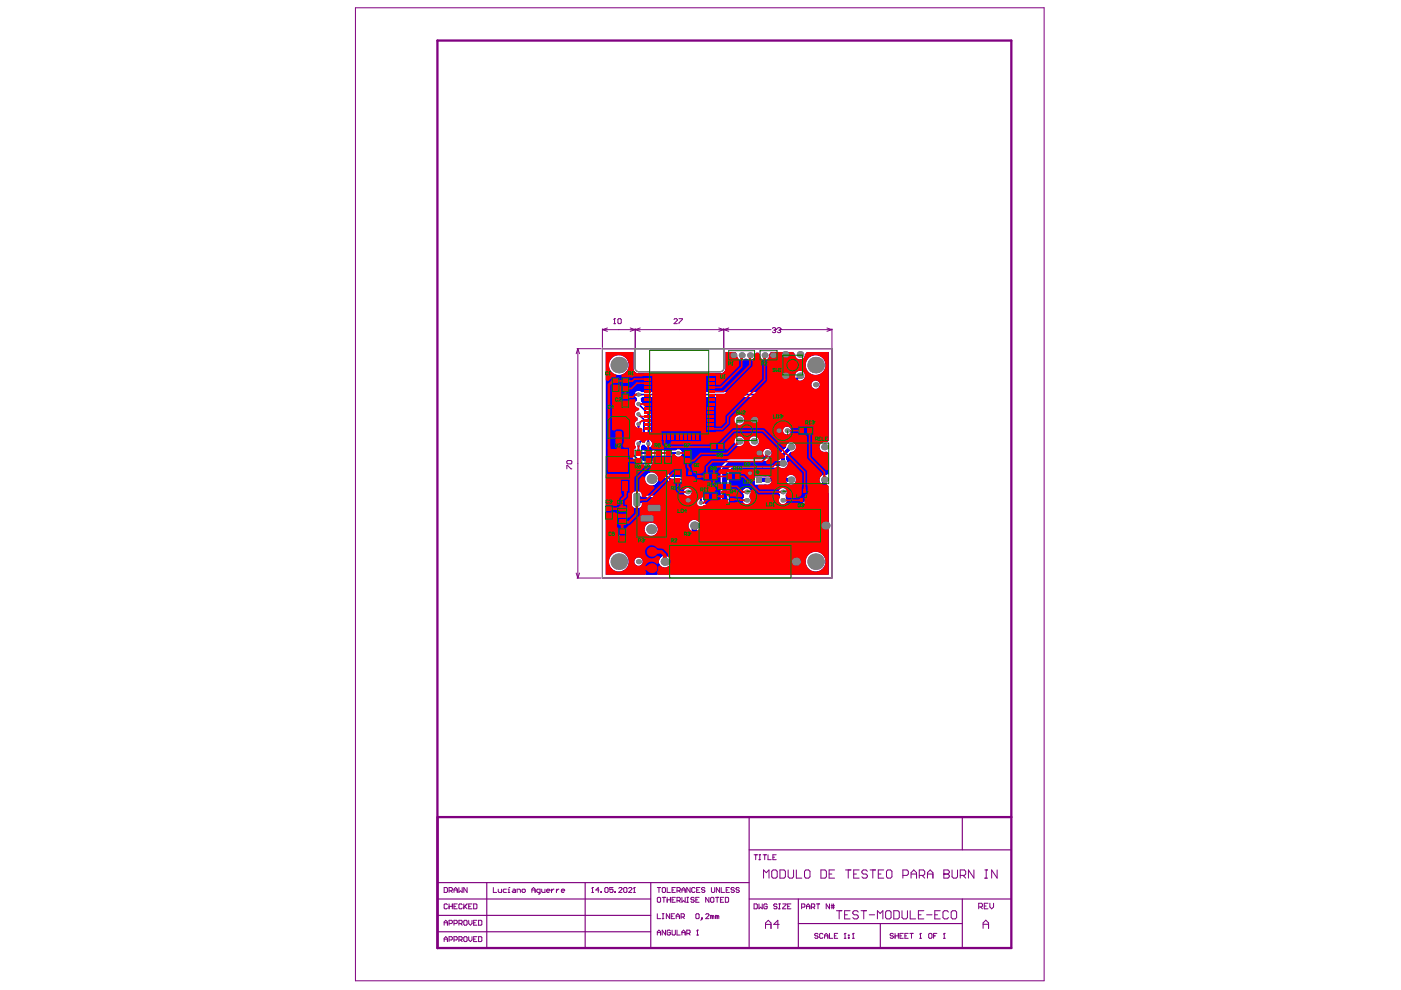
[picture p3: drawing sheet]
<svg xmlns="http://www.w3.org/2000/svg" width="297mm" height="210mm" viewBox="0 0 297 210" stroke-linecap="round" stroke-linejoin="round" font-family="sans-serif">
<path d="M145.8 99.8h2.7v2.4h-2.7zM161.3 98.9h.7M161.7 98.6v.7M146.8 101h.7M147.2 100.7v.7M152.8 104.7h2.7v2.4h-2.7zM153.8 105.9h.7M154.1 105.5v.7M168.7 103.7h2.5v2.7h-2.5zM169.6 105h.7M169.9 104.7v.7" fill="none" stroke="#008000" stroke-width=".21"/>
<g fill="none" stroke="#800080" stroke-width=".21">
<path d="M75.4 1.7h146v206.3h-146zM122.3 73.9h5.2M122.5 73.9l.4 1.1M122.5 73.9l-.3 1.1M122.5 73.9v48.7M127.7 69.7v4M127.7 73.9h48.7v48.7h-48.7zM127.7 69.9h35.8M127.7 69.9l1.1 .3M128.8 69.5l-1.1 .4M130.1 68.6h.4M130.3 67.6h.1"/>
<path d="M130.3 67.6v1M130.3 67.6l-.2 .1M131 67.7l.2-.1h.3l.2 .1v.7l-.2 .2h-.3l-.2-.2zM133.6 69.5l2.1 .7M134.7 73.9v4.2a.7 .7 0 0 0 .7 .7h17.4a.69 .69 0 0 0 .7-.7v-4.2M134.7 69.7v4.1M135.7 69.5l-2.1 .7M142.9 67.7l.2-.1h.3l.2 .1v.2l-.7 .7h.7M144 67.6h.7l-.7 1M152.4 69.5l2.1 .7M153.5 69.7v4.1M154.5 69.5l-2.1 .7"/>
<path d="M163.8 69.6l.1-.1h.4l.2 .3M164.1 70h.2M164.3 70l.2 .2-.2 .3h-.4l-.1-.1M164.5 69.8h.1M164.5 69.8l-.2 .2M164.8 69.6l.2-.1h.3l.2 .3M165.2 70h.1M165.3 70l.2 .2-.2 .3h-.3l-.2-.1M165.5 69.8h.1M165.5 69.8l-.2 .2M165.8 69.9h10.6M175.3 69.5l1.1 .4"/>
<path d="M176.4 69.7v4.1M176.4 69.9l-1.1 .3M120.2 97.8l.2-.2h.7l.1 .2v.4l-.1 .2h-.7l-.2-.2zM120.2 99.4v-.7l1 .7M146.7 100h1v2.1h-1zM159.9 96.8h3.5v4.3h-3.5zM153.7 104.8h.9v2.1h-.9zM168.9 104.6h2.1v.9h-2.1zM122.2 121.5l.3 1.1M122.3 122.6h5.2M122.9 121.5l-.4 1.1M94.2 188.2h.5l.2 .2v.6l-.2 .2h-.5z"/>
<path d="M94.2 196.2v-.7l.3-.4 .4 .4v.7M94.2 199.6v-.7l.3-.3 .4 .3v.7M94.2 195.6h.7M94.2 199.1h.7M94.9 191.8l-.2-.1h-.4l-.1 .1v.7l.1 .2h.4l.2-.2M95.2 188.9h.5l.2-.2v-.3l-.2-.2h-.5v1M95.2 191.7v1M95.2 195.8h.5l.2-.2v-.3l-.2-.2h-.5v1.1M95.2 199.3h.5l.2-.2v-.3l-.2-.2h-.5v1M95.2 192.2h.7M95.6 188.9l.3 .3M95.9 191.7v1"/>
<path d="M96.3 195.8h.5l.1-.2v-.3l-.1-.2h-.5v1.1M96.3 189.2v-.7l.3-.3 .3 .3v.7M96.3 199.3h.5l.1-.2v-.3l-.1-.2h-.5v1M96.3 192.2h.3M96.3 188.7h.6M96.9 191.7h-.6v1h.6M97.3 195.8h.5l.2-.2v-.3l-.2-.2h-.5v1.1M97.3 188.2v1l.3-.3 .4 .3v-1M97.3 199.3h.5l.2-.2v-.3l-.2-.2h-.5v1M97.6 195.8l.4 .4M97.6 199.3l.4 .3M98 191.8l-.2-.1h-.3l-.2 .1v.7l.2 .2h.3l.2-.2"/>
<path d="M98.3 195.3l.2-.2h.4l.1 .2v.7l-.1 .2h-.4l-.2-.2zM98.3 191.7v1M98.3 198.8l.2-.2h.4l.1 .2v.7l-.1 .1h-.4l-.2-.1zM98.5 192.2l.5 .5M99 188.2v1l-.7-1v1M99 191.7l-.7 .6M99.4 195.1v.7l.3 .4 .4-.4v-.7M99.4 198.6v.7l.3 .3 .4-.3v-.7M99.4 192.2h.3M100.1 191.7h-.7v1h.7M100.4 191.7h.5l.2 .1v.7l-.2 .2h-.5zM100.4 195.6h.4"/>
<path d="M100.4 199.1h.4M101.1 195.1h-.7v1.1h.7M101.1 198.6h-.7v1h.7M101.5 195.1h.5l.2 .2v.7l-.2 .2h-.5zM101.5 198.6h.5l.2 .2v.7l-.2 .1h-.5zM104.6 188.2v1h.7M105.6 188.5v.5l.2 .2h.5v-.7M107.4 188.5h-.5l-.2 .2v.3l.2 .2h.5M107.7 189.2h.4M107.7 188.5h.2v.7M107.9 188.2h.1M108.8 188.5h.3l.2 .2v.5h-.5l-.2-.2 .2-.1h.5"/>
<path d="M109.6 189.2v-.7h.6l.1 .2v.5M110.7 188.7l.2-.2h.3l.2 .2v.3l-.2 .2h-.3l-.2-.2zM112.8 188.7h.7M112.8 189.2v-.7l.3-.3 .4 .3v.7M114.5 189.2h-.5l-.2-.2v-.3l.2-.2h.5v.9l-.3 .2M114.9 188.5v.5l.1 .2h.5v-.7M115.9 188.9h.7l-.2-.4h-.3l-.2 .2v.3l.2 .2h.3M116.9 188.5v.7M117.5 188.5l-.6 .4M118 188.5v.7M118.5 188.5l-.5 .4M119 188.9h.7l-.2-.4h-.3l-.2 .2v.3l.2 .2h.3"/>
<path d="M125.5 189.2h.3M125.6 188.2h.1M125.6 188.2v1M125.6 188.2l-.1 .2M127 188.7h-.7l.5-.5v1M127.4 189h.1v.2h-.1zM128.2 188.4l.2-.2h.4l.1 .2v.6l-.1 .2h-.4l-.2-.2zM130 188.2h-.7v.5l.5-.2 .2 .2v.3l-.2 .2h-.3l-.2-.2M130.3 189h.2v.2h-.2zM131.2 188.4l.2-.2h.3l.2 .2v.1l-.7 .7h.7M132.2 188.4l.2-.2h.4l.1 .2v.6l-.1 .2h-.4l-.2-.2zM133.3 188.4l.2-.2h.3l.2 .2v.1l-.7 .7h.7"/>
<path d="M134.3 189.2h.4M134.5 188.2h.1M134.5 188.2v1M134.5 188.2l-.2 .2M139.4 193.7v1.1h.7M139.4 198.2v-.6l.3-.4 .4 .4v.6M139.4 197.7h.7M139.4 188.2h.7M139.5 190.3h.4l.2 .1v.7l-.2 .2h-.4l-.1-.2v-.7zM139.7 188.2v1M140.4 188.4l.2-.2h.3l.2 .2v.6l-.2 .2h-.3l-.2-.2zM140.4 194.8h.4"/>
<path d="M140.4 193.7h.4M140.4 190.3h.7M140.6 193.7v1.1M140.8 190.3v1M141.1 197.2v1l-.7-1v1M141.4 188.2v1h.7M141.4 190.3v1M141.4 190.8h.7M142 193.7v1.1l-.7-1.1v1.1M142.1 197.4l-.1-.2h-.4l-.2 .2v.7l.2 .1h.4l.1-.1v-.4h-.3M142.1 190.3v1M142.3 194.3h.4"/>
<path d="M142.5 197.2v.9l.2 .1h.3l.2-.1v-.9M142.5 188.7h.3M142.5 190.8h.3M143 193.7h-.7v1.1h.7M143.2 188.2h-.7v1h.7M143.2 190.3h-.7v1h.7M143.4 194.3h.7M143.4 194.8v-.7l.3-.4 .4 .4v.7M143.5 197.2v1h.7M143.5 188.9h.6l.1-.2v-.3l-.1-.2h-.6v1M143.5 191h.6l.1-.2v-.4l-.1-.1h-.6v1M143.9 191l.3 .3"/>
<path d="M143.9 188.9l.3 .3M144.4 194.4h.5l.2-.1v-.4l-.2-.2h-.5v1.1M144.6 197.7h.7M144.6 189.2v-.7l.3-.3 .4 .3v.7M144.6 190.3v1l.3-.3 .4 .3v-1M144.6 198.2v-.6l.3-.4 .4 .4v.6M144.6 188.7h.7M144.8 194.4l.3 .4M145.6 197.9h.5l.2-.2v-.3l-.2-.2h-.5v1M145.6 190.3h.4M145.6 191.3h.4M145.8 190.3v1"/>
<path d="M146 197.9l.3 .3M146.3 188.2v1l-.7-1v1M147.2 190.4l-.2-.1h-.3l-.2 .3 .2 .2h.3l.2 .3-.2 .2h-.3l-.2-.2M147.4 188.4l-.2-.2h-.4l-.1 .2v.6l.1 .2h.4l.2-.2M147.5 190.8h.4M147.7 198.2h.4M147.7 188.7h.4M147.7 193.7h.4l.1 .2v.7l-.1 .2h-.4l-.2-.2v-.7zM147.9 197.2h.1M147.9 197.2v1M147.9 197.2l-.2 .2M148.2 190.3h-.7v1h.7"/>
<path d="M148.4 188.2h-.7v1h.7M148.7 194.6h.2v.2h-.2zM148.9 194.8l-.3 .3M149.4 188.4l-.1-.2h-.4l-.2 .2 .2 .3h.4l.1 .2-.1 .3h-.4l-.2-.2M149.6 193.9l.2-.2h.3l.2 .2v.2l-.7 .7h.7M150.3 190.3v1l-.7-1v1M150.7 190.4l.1-.1h.4l.2 .1v.7l-.2 .2h-.4l-.1-.2zM150.8 188.2v.8l.2 .2h.4l.1-.2v-.8M151 194.3l-.3-.2v.7M151 194.3v.5M151 194.3l.2-.2 .2 .2v.5M151.7 190.3h.7"/>
<path d="M152 194.3l-.3-.2v.7M152 190.3v1M152 194.3v.5M152 194.3l.2-.2 .2 .2v.5M152.6 188.2v1l-.7-1v1M152.7 190.8h.4M152.9 188.2v1h.7M153.4 190.3h-.7v1h.7M153.8 190.3h.5l.2 .1v.7l-.2 .2h-.5zM154 188.7h.3M154.7 188.2h-.7v1h.7M155.7 188.4l-.2-.2h-.3l-.2 .2 .2 .3h.3l.2 .2-.2 .3h-.3l-.2-.2"/>
<path d="M156.7 188.4l-.1-.2h-.4l-.2 .3 .2 .2h.4l.1 .3-.1 .2h-.4l-.2-.2M159.9 191.7h.5l.2 .1v.7l-.2 .2h-.5zM159.9 181.2h.7M160.2 181.2v1.1M160.9 191.7v1l.4-.4 .3 .4v-1M160.9 181.2h.4M160.9 182.3h.4M161.1 181.2v1.1M161.8 181.2h.7M161.9 186.2v-1.8l.6 .6 .5-.6v1.8M162.1 181.2v1.1M162.3 196.9v-1.2l.6-.6 .6 .6v1.2"/>
<path d="M162.3 196h1.2M162.7 191.8l-.2-.1h-.4l-.1 .1v.7l.1 .2h.4l.2-.2v-.3h-.4M162.8 181.2v1.1h.7M163.6 184.7l.3-.3h.6l.3 .3v1.2l-.3 .3h-.6l-.3-.3zM163.9 181.8h.3M164.6 181.2h-.7v1.1h.7M164.7 191.8l-.1-.1h-.4l-.2 .1 .2 .4h.4l.1 .1-.1 .4h-.4l-.2-.2M165.1 192.7h.3M165.1 191.7h.3M165.2 196h-1.2l.9-.9v1.8M165.3 191.7v1M165.4 184.4h.8l.3 .3v1.2l-.3 .3h-.8z"/>
<path d="M166 191.7h.7l-.7 1h.7M167 192.2h.3M167.1 184.4v1.5l.3 .3h.6l.3-.3v-1.5M167.7 191.7h-.7v1h.7M168.8 184.4v1.8h1.2M170 192.3h.5l.2-.1v-.4l-.2-.1h-.5v1M170.6 184.7l.3-.3h.5l.3 .3v1.2l-.3 .3h-.5l-.3-.3zM171 192.7v-.7l.3-.3 .4 .3v.7M171 192.2h.7M172 192.3h.6l.1-.1v-.4l-.1-.1h-.6v1M172.4 192.3l.3 .4M173.1 191.7h.7"/>
<path d="M173.4 191.7v1M173.4 198.1l-.1-.2h-.4l-.2 .2 .2 .3h.4l.1 .2-.1 .3h-.4l-.2-.1M174 184.4h.9l.3 .3v1.2l-.3 .3h-.9zM174.5 198.1l-.2-.2h-.3l-.2 .2v.7l.2 .1h.3l.2-.1M174.8 198.4h.7M174.8 198.9v-.7l.4-.3 .3 .3v.7M175.8 185.3h.6M175.9 191.7v1l-.7-1v1M175.9 197.9v1h.7M176.2 192.3h.7M176.2 192h.7M176.4 191.7v1"/>
<path d="M176.7 191.7v1M176.9 198.4h.4M176.9 184.4h-1.1v1.8h1.1M177.3 193.1h1.2M177.6 197.9h-.7v1h.7M177.9 193.1v1.7M179 198.9h.3M179.1 194h.6M179.2 197.9h.1M179.2 197.9v1M179.2 197.9l-.2 .2M179.3 184.4h1.1"/>
<path d="M179.8 184.4v1.8M179.9 198.2h.1v.2h-.1zM179.9 198.8h.1v.1h-.1zM180.2 193.1h-1.1v1.7h1.1M180.7 198.9h.4M180.9 197.9h.1M180.9 197.9v1M180.9 197.9l-.2 .2M181 185.3h.6M182 193.4l-.3-.3h-.6l-.3 .3v.3l.3 .3h.6l.3 .3v.2l-.3 .3h-.6l-.3-.3M182.2 184.4h-1.2v1.8h1.2M182.6 193.1h1.1"/>
<path d="M183.1 193.1v1.7M183.9 184.7l-.3-.3h-.6l-.3 .3v.3l.3 .3h.6l.3 .3v.3l-.3 .3h-.6l-.3-.3M184.3 194h1.1M184.5 184.4h1.1M185.1 184.4v1.8M186 194.8v-1.7l.6 .6 .6-.6v1.7M186.2 185.3h.6M187.4 184.4h-1.2v1.8h1.2M187.8 193.4l.3-.3h.5l.3 .3v1.1l-.3 .3h-.5l-.3-.3zM188 184.7l.2-.3h.6l.3 .3v1.2l-.3 .3h-.6l-.2-.3zM189.4 198.1l-.1-.2h-.4l-.2 .3 .2 .2h.4l.1 .4-.1 .1h-.4l-.2-.1M189.5 193.1h.9l.3 .3v1.1l-.3 .3h-.9z"/>
<path d="M189.8 198.4h.7M189.8 197.9v1M190.5 197.9v1M190.8 198.4h.4M191.2 193.1v1.4l.3 .3h.6l.3-.3v-1.4M191.4 185.6h.9l.3-.3v-.6l-.3-.3h-.9v1.8M191.5 197.9h-.7v1h.7M191.9 198.4h.3M192.6 197.9h-.7v1h.7M192.9 197.9h.7M193 193.1v1.7h1.1M193.2 185.3h1.1"/>
<path d="M193.2 186.2v-1.2l.5-.6 .6 .6v1.2M193.2 197.9v1M194.7 194h.6M194.9 185.6h.9l.3-.3v-.6l-.3-.3h-.9v1.8M195 198.9h.3M195.2 197.9h.1M195.2 197.9v1M195.2 197.9l-.2 .2M195.5 185.6l.6 .6M195.9 193.1h-1.2v1.7h1.2M196.5 194h1.1M196.6 185.3h1.2"/>
<path d="M196.6 186.2v-1.2l.6-.6 .6 .6v1.2M196.9 198.1l.2-.2h.3l.2 .2v.7l-.2 .1h-.3l-.2-.1zM197.9 198.4h.4M198.2 194h.6M198.6 197.9h-.7v1M199.3 193.1h-1.1v1.7h1.1M200 198.9h.4M200.1 185.3h.1M200.1 184.4h.9l.3 .3v.3l-.3 .3 .3 .3v.3l-.3 .3h-.9zM200.1 185.3h.9M200.2 197.9h.1M200.2 197.9v1"/>
<path d="M200.2 197.9l-.2 .2M201.1 193.4l-.3-.3h-.6l-.3 .3v1.1l.3 .3h.6l.3-.3M201.7 193.4l.3-.3h.5l.3 .3v1.1l-.3 .3h-.5l-.3-.3zM201.9 184.4v1.5l.2 .3h.6l.3-.3v-1.5M203.6 185.6h.9l.2-.3v-.6l-.2-.3h-.9v1.8M204.2 185.6l.5 .6M206.5 184.4v1.8l-1.2-1.8v1.8M207.5 192.3h.6l.2-.2v-.4l-.2-.2h-.6v1.2M207.9 192.3l.4 .4M208.4 196.8v-1.1l.6-.6 .6 .6v1.1M208.4 196h1.2M208.7 192.1h.4"/>
<path d="M208.8 184.4h.6M208.8 186.2h.6M209.1 184.4v1.8M209.5 191.5h-.8v1.2h.8M209.9 191.5v.8l.4 .4 .4-.4v-.8M211.4 184.4v1.8l-1.1-1.8v1.8"/>
<circle cx="160.6" cy="100.5" r=".35"/>
</g>
<g fill="none" stroke="#800080" stroke-width=".24">
<path d="M158.8 173.2v27.8M204 173.2v7M92.8 197.6h45.2M92.8 190.6h45.2M92.8 194.1h45.2M92.8 187.1h66M103.2 187.1v13.9M124.1 187.1v13.9M138 187.1v13.9M158.8 190.6h55.7M158.8 180.2h55.7M169.3 190.6v10.4"/>
<path d="M169.3 195.8h34.7M186.6 195.8v5.2M204 190.6v10.4"/>
</g>
<path d="M92.8 173.2h121.7M92.7 201h121.7v-192.4h-121.7l.1 192.4" fill="none" stroke="#800080" stroke-width=".49"/>
<path d="M127.7 73.9h7v4.2a.7 .7 0 0 0 .7 .7h17.4a.7 .7 0 0 0 .7-.7v-4.2h22.9v48.7h-48.7zM134.7 73.9h18.8v4.2a.69 .69 0 0 1-.7 .7h-17.4a.69 .69 0 0 1-.7-.7z" fill="none" stroke="#808080" stroke-width=".21"/>
<g fill="#00f">
<path d="M166.7 101.4l.5-.2v1l-.5-.1z"/>
<path d="M167 94.8l.7 .7-.5 .2-.5-.5z"/>
<path d="M165.6 97.2h.7l.2 .6h-1z"/>
<path d="M135.7 104.9a.8 .8 0 0 0 1.1 .5v1.1h-.4a.59 .59 0 0 0-.7 .5z"/>
<path d="M141.6 118.5l.6 .1v1l-.6 .1z"/>
<path d="M146.6 112.1h1.2l-.1 .6h-1z"/>
<path d="M147.8 110.8l.6 .1v1.1l-.6 .1z"/>
<path d="M168.9 79.7l.7 .7-.6 .2-.3-.3z"/>
<path d="M162.1 101.4h.3l.8 .7h.3l-.2-.7h-.3l-.8 .7h-.4z"/>
<path d="M161.5 101.3l.7 .1v.7l-.6 .1-.1 .2z"/>
<path d="M137.3 93.4h.3l.2 .4h-.7z"/>
<path d="M135.1 94.4h.6l-.2 .3h-.3z"/>
<path d="M135.4 93.6l.3-.1 .3 .2-.2 .4z"/>
<path d="M143.2 95.9l.3-.1v.6l-.3-.2z"/>
<path d="M148.4 105.9h.4l.1 .4h-.6z"/>
<path d="M135.7 83.4l.3 .1v.3l-.3 .2z"/>
<path d="M135.4 86.1l.4-.4 .2 .3-.3 .3z"/>
<path d="M135.4 88.3l.4-.5 .2 .4-.3 .2z"/>
<path d="M135.1 90.2h.6l-.2 .4h-.3z"/>
<path d="M165.6 96.8h.7v1.1h-.7z"/>
<path d="M128.4 74.6h5.9l.1 3.8 .3 .5 .6 .3 17.6-.1 .5-.2 .4-.5v-3.8h2.1l.4 .6a.98 .98 0 0 0 .5 1 .98 .98 0 0 0 1.1-.2h.4a.98 .98 0 0 0 1.1 .2 .98 .98 0 0 0 .6-1l.3-.4h.5l.3 .4a.97 .97 0 0 0 1 1.1 .97 .97 0 0 0 1-1.1l.4-.6h4.6l.5 .6a1.05 1.05 0 0 0 1 1 1.05 1.05 0 0 0 1.1-1l.4-.6h4.6v18.9l-.4 .3a1.09 1.09 0 0 0-1.6 1 1.09 1.09 0 0 0 1.6 1l.4 .3v4.3l-.4 .3a1.09 1.09 0 0 0-1.3 .3 1.09 1.09 0 0 0-.1 1.3v.7l-7.6 7.6h-18.1a1.28 1.28 0 0 0-1.8-.1 1.28 1.28 0 0 0-.1 1.8v1.6l-4.4 4.3a1.25 1.25 0 0 0-1.8-.1 1.25 1.25 0 0 0-.1 1.8 1.25 1.25 0 0 0 1.8 .1l.8-.1 .3-.2 4.9-4.9 .3-.6v-1.9h18.8l.4-.2 7.8-7.9 .6 .2v17.5h-47.3zM170.8 77.4a2.1 2.1 0 0 0 4.2 0 2.1 2.1 0 0 0-4.2 0zM129.1 77.4a2.1 2.1 0 0 0 4.2 0 2.1 2.1 0 0 0-4.2 0zM172 81.6a.9 .9 0 0 0 1.8 0 .9 .9 0 0 0-1.8 0zM134.8 83.1a.83 .83 0 0 0 .2 1.3v.5a.88 .88 0 0 0-.4 .8 .88 .88 0 0 0 .5 .8l-.1 .6a.79 .79 0 0 0-.4 .8 .79 .79 0 0 0 .6 .7v.5l-.2 .1a1.06 1.06 0 0 0-.2 1.3v1.3l-1.3 1.4v3l.1 .3 2.2 2.2 2.7 .1 3.3 3.3 4.4 .1 1.9 1.8v2l-.8 1.1h-3.9l-2.2-2h-4.8l-.3-.2-.4-.6-1.2-.1-.5 .5v2.5l.5 .5h.9a.81 .81 0 0 0 .7-.8l4.5-.1 1.8 1.8 .6 .2h10l.4-.2 1.1-1.3v-7.5l.7-.7h10.2a1.08 1.08 0 0 0 1.4-.3 1.08 1.08 0 0 0-.1-1.4v-.6l.9-.9a1.08 1.08 0 0 0 1.1-1.1 1.08 1.08 0 0 0-1.1-1.1 1.08 1.08 0 0 0-1 1.2l-1.2 1.3-.1 1.2h-2l-.2-.6a.91 .91 0 0 0 .3-1.4 .91 .91 0 0 0-1.4 0 .91 .91 0 0 0 .2 1.4l-.1 .6h-7.3l-.6 .2-1.4 1.6v7.5l-.4 .4h-2.6l-.7-1.1-.1-2.5-2.3-2.3-4.4-.1-3.3-3.3-2.7-.1-.7-.6 .3-.5h7.3a.8 .8 0 0 0 1.2-.1 .8 .8 0 0 0-.1-1.1 .8 .8 0 0 0-1.2 .1h-6.9l-.3-.2v-.6l.2-.4h.6a.8 .8 0 0 0 1.2 .3 .8 .8 0 0 0 .1-1.2v-5.8l-1.8-1.9-.3-1.1 .3-.4h29.4l.4-.2 3.3-3.2a1.07 1.07 0 0 0 1.3-1.4 1.07 1.07 0 0 0-1.9-.3l-.2 .9-3.1 3.1h-29.4a.8 .8 0 0 0-1.2 0zM155.7 89a1.05 1.05 0 0 0 2.1 0 1.05 1.05 0 0 0-2.1 0zM166 91.3a.85 .85 0 0 0 1.7 0 .85 .85 0 0 0-1.7 0zM158.8 93.6a1.05 1.05 0 0 0 2.1 0 1.05 1.05 0 0 0-2.1 0zM155.7 93.6a1.05 1.05 0 0 0 2.1 0 1.05 1.05 0 0 0-2.1 0zM160 100.9v1.9h2.7l.8-.4h3.3a1.08 1.08 0 0 0 1.6 .1 1.08 1.08 0 0 0 0-1.6 1.08 1.08 0 0 0-1.5 .1zM136.8 101.5a1.4 1.4 0 0 0 2.8 0 1.4 1.4 0 0 0-2.8 0zM145 104.3a.84 .84 0 0 0 1.6 0 .84 .84 0 0 0-1.6 0zM165.4 103.7l-.3 .6a1.6 1.6 0 0 1 0 1.8 .85 .85 0 0 0 1.2 .7 .85 .85 0 0 0 .3-1.4v-.4a.86 .86 0 0 0 0-1.3 .86 .86 0 0 0-1.2 0zM157.7 103.7a1 1 0 0 0 0 1.3v.4a.88 .88 0 0 0 0 1.2 .88 .88 0 0 0 1.2 0 .88 .88 0 0 0 0-1.2v-.4a.87 .87 0 0 0 .1-1.2 .87 .87 0 0 0-1.3-.1zM136.7 112.2a1.4 1.4 0 0 0 2.8 0 1.4 1.4 0 0 0-2.8 0zM134.5 119.1a.9 .9 0 0 0 1.8 0 .9 .9 0 0 0-1.8 0zM170.8 119.1a2.1 2.1 0 0 0 4.2 0 2.1 2.1 0 0 0-4.2 0zM129.1 119.1a2.1 2.1 0 0 0 4.2 0 2.1 2.1 0 0 0-4.2 0z"/>
</g>
<path d="M134.7 73.9h18.8v4.2a.69 .69 0 0 1-.7 .7h-17.4a.69 .69 0 0 1-.7-.7z" fill="none" stroke="#808080" stroke-width=".21"/>
<path d="M169.6 79.7l-4 4h-30.2M135.4 89.9v2.1l-1.4 1.4v2.8l2.1 2h2.6l3.4 3.4h4.3l2.2 2.2v2.8M135.4 87.8l1.2 1.2v3.9l-1.2 1.2v1.4l.6 .6h7.8M135.4 85.7l2.1 2v6.4" fill="none" stroke="#00f" stroke-width=".35"/>
<path d="M166 98.2h-11.2l-1.1 1.2v7.7l-.9 .9h-9.8l-2-2h-6M174.8 101.7v1.6l-8.1 8.1h-19.5v2.8l-4.9 4.9h-1.4" fill="none" stroke="#00f" stroke-width="1"/>
<path d="M167.7 94.8l-1.7 1.7v1.7M160.7 101.7h7" fill="none" stroke="#00f" stroke-width=".69"/>
<g fill="#808080">
<path d="M134.3 104.9h.4zM134.4 104.7l.3-.1v.3h-.4z"/>
<path d="M134.7 107v.3zM134.3 107h.4v.3z"/>
<path d="M135.4 107h.3zM135.4 107h.3l-.3 .3z"/>
<path d="M135.4 104.6v.3zM135.4 104.6l.3 .3h-.3z"/>
<path d="M139.7 107v.4zM139.7 107l.4 .4h-.4z"/>
<path d="M137.3 107.4h.3zM137.3 107.2l.3-.2v.4h-.3z"/>
<path d="M137.6 108.1v.3zM137.3 108.1h.3v.3z"/>
<path d="M139.7 108.1h.4zM139.7 108.1h.4l-.4 .3z"/>
<path d="M138.2 109.2v.4zM138.2 109.2l.4 .4h-.4z"/>
<path d="M135.8 109.6h.3zM135.8 109.4l.3-.2v.4h-.3z"/>
<path d="M136.1 110.3v.3zM135.8 110.3h.3v.3z"/>
<path d="M138.2 110.3h.4zM138.2 110.3h.4l-.4 .3z"/>
<circle cx="159" cy="100.3" r=".44"/>
<circle cx="135.4" cy="89.9" r=".44"/>
<circle cx="135.4" cy="87.8" r=".44"/>
<circle cx="135.4" cy="85.7" r=".44"/>
<circle cx="135.4" cy="83.7" r=".44"/>
<circle cx="148.6" cy="106.6" r=".44"/>
<circle cx="143.8" cy="96.1" r=".44"/>
<circle cx="135.4" cy="94.1" r=".44"/>
<circle cx="137.5" cy="94.1" r=".44"/>
<circle cx="135.4" cy="119.1" r=".53"/>
<circle cx="172.9" cy="81.6" r=".53"/>
<circle cx="159" cy="75.3" r=".63"/>
<circle cx="157.2" cy="75.3" r=".63"/>
<circle cx="155.5" cy="75.3" r=".63"/>
<circle cx="145.8" cy="104.3" r=".49"/>
<circle cx="145.8" cy="106.1" r=".49"/>
<circle cx="162.7" cy="101.9" r=".56"/>
<circle cx="160.9" cy="96" r=".56"/>
<circle cx="162.7" cy="96" r=".56"/>
<circle cx="169.6" cy="75.2" r=".69"/>
<circle cx="169.6" cy="79.7" r=".69"/>
<circle cx="166.5" cy="75.2" r=".69"/>
<circle cx="166.5" cy="79.7" r=".69"/>
<circle cx="163.9" cy="75.3" r=".63"/>
<circle cx="162.1" cy="75.3" r=".63"/>
<circle cx="147.2" cy="111.4" r=".87"/>
<circle cx="175" cy="111.4" r=".87"/>
<circle cx="140.9" cy="119.1" r=".87"/>
<circle cx="168.7" cy="119.1" r=".87"/>
<circle cx="166" cy="106.1" r=".49"/>
<circle cx="166" cy="104.3" r=".49"/>
<circle cx="158.3" cy="104.3" r=".49"/>
<circle cx="158.3" cy="106.1" r=".49"/>
<circle cx="166.8" cy="91.3" r=".49"/>
<circle cx="165.1" cy="91.3" r=".49"/>
<circle cx="138.2" cy="101.5" r="1.04"/>
<circle cx="138.1" cy="112.2" r="1.04"/>
<circle cx="166" cy="98.2" r=".69"/>
<circle cx="167.7" cy="94.8" r=".69"/>
<circle cx="167.7" cy="101.7" r=".69"/>
<circle cx="174.8" cy="94.8" r=".69"/>
<circle cx="174.8" cy="101.7" r=".69"/>
<circle cx="159.9" cy="89" r=".69"/>
<circle cx="159.9" cy="93.6" r=".69"/>
<circle cx="156.8" cy="89" r=".69"/>
<circle cx="156.8" cy="93.6" r=".69"/>
<circle cx="172.9" cy="77.4" r="1.74"/>
<circle cx="131.2" cy="77.4" r="1.74"/>
<circle cx="131.2" cy="119.1" r="1.74"/>
<circle cx="172.9" cy="119.1" r="1.74"/>
</g>
<g fill="#808080">
<path d="M160.4 101.3h1.1v1.1h-1.1z" fill-rule="evenodd"/>
<path d="M134.3 104.9l.4-.3h.7l.3 .3v2.1l-.3 .3h-.7l-.4-.3z" fill-rule="evenodd"/>
<path d="M137.3 107.4l.3-.4h2.1l.4 .4v.7l-.4 .3h-2.1l-.3-.3z" fill-rule="evenodd"/>
<path d="M135.8 109.6l.3-.4h2.1l.4 .4v.7l-.4 .3h-2.1l-.3-.3z" fill-rule="evenodd"/>
</g>
<g fill="#f00">
<path d="M136.5 120.1l.5-.1 .4-.2v1.4l-.4-.3-.5-.1z"/>
<path d="M131.6 106.9h.5l.1 .3 .1 .2h-.9l.1-.2z"/>
<path d="M130.7 107.6h.3l.2-.2v1l-.2-.2-.3-.1z"/>
<path d="M131.4 111.4h1l-.2 .1-.1 .3h-.4l-.1-.3z"/>
<path d="M132.6 110.3l.1 .1 .4 .1v.5l-.4 .1-.1 .1z"/>
<path d="M129.6 107.4l.5 .2v.5l-.5 .2z"/>
<path d="M132.4 83.3h.4l.1 .4h-.7z"/>
<path d="M133.1 83.8l.4 .2v.3l-.4 .2z"/>
<path d="M130 80.3v.9l-.1-.1z"/>
<path d="M131 80.4l.4 .2v.4l-.4 .1z"/>
<path d="M131.7 80.6l.4-.2v.7l-.4-.1z"/>
<path d="M133.1 80.4l.4 .2v.4l-.4 .1z"/>
<path d="M132.2 82.8h.7l-.1 .4h-.4z"/>
<path d="M133.1 82l.4 .2v.3l-.4 .2z"/>
<path d="M128.8 94.7h.6l.1 .4 .2 .2h-.8z"/>
<path d="M130.8 94.6h.7l.1 .5 .3 .2h-1.4l.3-.2z"/>
<path d="M133.1 97.2l.1 .2h.4v.5l-.4 .1-.1 .1z"/>
<path d="M132.1 104.1h1l-.2 .2-.1 .3h-.5v-.3z"/>
<path d="M138.7 95.9l.3-.2v.7l-.3-.2z"/>
<path d="M140.1 95.7l.3 .2v.3l-.3 .2z"/>
<path d="M137.1 98.1h.7l-.2 .4h-.3z"/>
<path d="M137.3 95.3h.3l.2 .3h-.7z"/>
<path d="M138 95.7l.3 .2v.3l-.3 .2z"/>
<path d="M140.8 95.9l.3-.2v.7l-.3-.2z"/>
<path d="M171.3 91.8h.7l-.2 .4h-.3z"/>
<path d="M169.2 91.1l.4-.1v.6l-.4-.1z"/>
<path d="M152.7 94h.3l.2 .3h-.7z"/>
<path d="M150.5 94.6l.3-.2v.7l-.3-.2z"/>
<path d="M131.7 111.8h.4l.1 .4 .2 .1h-1l.2-.1z"/>
<path d="M145.5 98.1h.7l-.2 .4h-.4z"/>
<path d="M146.3 97.3l.4 .2v.3l-.4 .2z"/>
<path d="M144.9 95.9l.4-.2v.7l-.4-.2z"/>
<path d="M153.9 100.9l.4-.2v.7l-.4-.2z"/>
<path d="M156.8 100.7l.3 .2v.3l-.3 .2z"/>
<path d="M151 101.5h.7l-.2 .4h-.3z"/>
<path d="M151.2 100.2h.3l.2 .3h-.7z"/>
<path d="M151.9 100.7l.4 .2v.3l-.4 .2z"/>
<path d="M149.7 100.2h.3l.2 .3h-.7z"/>
<path d="M149.1 100.9l.3-.2v.7l-.3-.2z"/>
<path d="M152.1 102.9l.2-.1v.7l-.2-.2z"/>
<path d="M154.8 102.8l.4 .1v.4l-.4 .2z"/>
<path d="M149.5 105.7h.7l-.2 .3h-.3z"/>
<path d="M151.9 104.9l.4 .2v.3l-.4 .2z"/>
<path d="M155.6 105.6l.3 .1v.4l-.3 .1z"/>
<path d="M152.4 105.1l.3-.1v.5l-.3-.1z"/>
<path d="M142.8 100.1l.4-.2v.7l-.4-.2z"/>
<path d="M143.4 102.3h.7l-.2 .3h-.4z"/>
<path d="M148.6 100.7l.3 .2v.3l-.3 .1z"/>
<path d="M146 99.7h.4l.1 .4h-.6z"/>
<path d="M134.4 97.4l.5-.2v.9l-.5-.2z"/>
<path d="M135.2 95.3h.3l.2 .3h-.7z"/>
<path d="M130.5 93.9h1.3l-.3 .8h-.7z"/>
<path d="M138.9 116.3l.4 .3 .5 .1v.6l-.5 .1-.4 .3z"/>
<path d="M169.3 105.9l.4-.2v.7l-.4-.2z"/>
<path d="M170.4 103.3h.4l.1 .3h-.6z"/>
<path d="M156.1 93.6l.6 .7-.6 .2-.2-.3z"/>
<path d="M174.6 100.6h.4l.3 .6h-1z"/>
<path d="M164.9 98.1l.6-.3v.9l-.6-.3z"/>
<path d="M135.7 105.6l.4 .2v.3l-.4 .2z"/>
<path d="M134.9 104.2h.3l.2 .4h-.7z"/>
<path d="M134.5 107.3h1l-.2 .1v.4h-.5l-.1-.4z"/>
<path d="M167.2 91l.4 .1v.4l-.4 .1z"/>
<path d="M157.6 105.9l.4-.2v.7l-.4-.2z"/>
<path d="M157.6 104.1l.4-.1v.7l-.4-.2z"/>
<path d="M165.2 104.1l.4-.1v.7l-.4-.2z"/>
<path d="M166.3 105.7l.4 .2v.3l-.4 .2z"/>
<path d="M140.6 117.8h.7l.2 .7h-1.2z"/>
<path d="M161.7 75.8h.9l-.3 .5h-.4z"/>
<path d="M162.2 96.3l.7 .2-.2 .4-.4-.1z"/>
<path d="M145.1 104.1l.4-.1v.7l-.4-.2z"/>
<path d="M156.8 75.8h.9l-.3 .5h-.3z"/>
<path d="M158.6 75.8h.9l-.3 .5h-.4z"/>
<path d="M137.1 94.4h.7l-.2 .3h-.3z"/>
<path d="M135.1 94.4h.6l-.2 .3h-.3z"/>
<path d="M144.1 95.8l.4 .1v.3l-.4 .2z"/>
<path d="M148.9 106.3l.4 .1v.4l-.4 .1z"/>
<path d="M134.7 83.5l.4-.1v.6l-.4-.2z"/>
<path d="M135.7 85.4l.3 .1v.3l-.3 .2z"/>
<path d="M135.4 88.3l.4-.5 .2 .4-.3 .2z"/>
<path d="M135.4 89.5l.3-.2 .3 .3-.2 .3z"/>
<path d="M135.6 101.6l.6-.7 .6 .4a1.4 1.4 0 0 0 1.6 1.6l.4 .6-2 1.9h-.7l-.1-.8-.4-.4z"/>
<path d="M153.1 104h2.1v-.4h.8l1.4 1.5-.2 .3-1.7-.1a1.97 1.97 0 0 1-1.6-.3v-.4h-.9l-.2-.3z"/>
<path d="M160.3 74.8h.5l.8 1.5v4l-7.7 7.7-.1 .4v1.1l-.9 .9h-1.1v-6.9h1.9l5.7-5.7 .1-.4 .1-1.2z"/>
<path d="M128.4 74.6h5.9l.1 3.8 .3 .5 .6 .3 17.7-.1 .5-.3 .3-.6v-3.6h2.1l.8 1.6v1.4l-4 4h-.9v-1.9h-2.1v11.9h2.1v-.1h1.3l.4-.2 1.3-1.3v-1.4l7.7-7.7 .1-.3v-4.3l.5-.7v-.4l.4-.6h4.6l.5 .8a1.05 1.05 0 0 0 1.1 .8 1.05 1.05 0 0 0 1-1l.4-.6h4.6v18.9l-.4 .3a1.09 1.09 0 0 0-1.6 1 1.09 1.09 0 0 0 1.6 1l.4 .3v3.4l-.6 .2-2.9-3v-4.5h.2v-1.8h-3.2v.4h-1.7a.85 .85 0 0 0-1.2 0 .85 .85 0 0 0 .1 1.2 .85 .85 0 0 0 1.2-.2h1.6v.4h1.6l.3 .4v4.5l3.2 3.2v.4a1.14 1.14 0 0 0-.4 1.5 1.14 1.14 0 0 0 1.4 .5l.4 .3v18.9h-36.2l-.2-.6 .2-.6v-.6l.6-.2a1.28 1.28 0 0 0 1.8-.1 1.28 1.28 0 0 0-.2-1.9l-.2-.6-.9-.9-1.2-.2a1.43 1.43 0 0 0-2.1-.3 1.43 1.43 0 0 0-.1 2.1 1.43 1.43 0 0 0 2.1-.2l.5 .2 .2 .3-.3 .5v.5l-.5 .3a1.39 1.39 0 0 0-1.9-.2 1.39 1.39 0 0 0-.3 1.9l-.2 .6h-8.4v-13.2l1.9-.1 .5 .3h2.2v-1.9h-.5l-.1-.8 .7-.7 .1-1h.3v-2.8h-1.8v2.8l.2 .6-.6 .7-.1 1.2h-.4v.3h-.1h-.7v-.2h-1.6v-6.1l.2-.5h4.8v-2.2h1.1v.2h2.1v.5l-2.1 2.2v3l-.3 .2-.2 .5v2.1l.1 .3 .3 .3v1.2l-.9 .9-2.7 .1v1.9l.2 .2v1.6h1.8v-1.6l2.7-2.6 .1-1.7 .5-.4v-.7h.9l.4-.2 4.9-4.8 .5 .2v.9h.4v1.2l.1 .4 .8 .6 1 .1a.85 .85 0 0 0 1.3-.1 .85 .85 0 0 0-.1-1.2 .85 .85 0 0 0-1.3 .2h-.6l-.2-.2v-1h.4v-3.2h-1.8v.3l-.4 .2-2.3 2.3-.6-.4a1.4 1.4 0 0 0-1.6-1.6l-.3-.6 .3-.4 .3-.7h.1v-1.2l.4-.4h3.8v-.6h.6a.91 .91 0 0 0 1.4 .3l.4 .3v1.6h.4l.1 2.5h1.6l.4 .2v.5h1.2l.5 .2h1.6l.2 .8 .8 .8 .1 .4-.4 .4h-2.3v1l-.5 .5a.8 .8 0 0 0-.7 1.1 .8 .8 0 0 0 1.3 .2l.3-.1 1.3-.9h1.5l.5-.2h1.1l.5 .2v.4l2.3-.1 .3 .2h.7a.88 .88 0 0 0 1.2 .1 .88 .88 0 0 0 0-1.3l.2-1.4 .5-.3 1.2 1.1h4.1l.5 .6a.88 .88 0 0 0 .1 1.2 .88 .88 0 0 0 1.2 0h2.6v.2h1.3v-1.5l.2-.5h.4l-.1-4.8-3.5-3.6 .2-.6a1.04 1.04 0 0 0 1-1.1 1.04 1.04 0 0 0-1.1-1 1.04 1.04 0 0 0-1 .9l-.6 .3-4.2-4.1h-6.3l-.4 .1-2.7 2.7-.4 .3h-1.6l-.1 .3h-8.2l-.1-.1 .3-.6h6.2v-2.1h-8.4v2.1h.2l.1 .8 .3 .4v.6h-2.5l-.3-.6a.8 .8 0 0 0-.1-1.3 .8 .8 0 0 0-1.2 .5h-.6v-.2a.81 .81 0 0 0-1.2-.2 .81 .81 0 0 0-.1 1.2l-.1 .6h-.2v1.6l-.5 .2h-.6v-2.2h-1.1l-.3-.5 .2-.7v-2.3l-.7-.3h-.8l-.4 .2-.6-.1v-9.4l.3-.2h1.4l.3 .4v2.9h1.8v-.2l1-.1 .2 .3v.4a.79 .79 0 0 0 .7 1.2l.2 .2-.2 .3a.8 .8 0 0 0-.8 .7 .8 .8 0 0 0 .6 .9v.5l-.2 .1a.82 .82 0 0 0-.3 1.1 .82 .82 0 0 0 1.1 .4l.4 .3v.6h2.1v-11.9l-3.8 .1-.5 .3-2.2-.1-.1-.6a2.09 2.09 0 0 0 1.2-3.2 2.09 2.09 0 0 0-3.4 0 2.09 2.09 0 0 0 1.2 3.2l-.1 .6h-1v.2l-.6 .6-.6-.2zM170.8 77.4a2.1 2.1 0 0 0 4.2 0 2.1 2.1 0 0 0-4.2 0zM168.6 79.7a1.05 1.05 0 0 0 2.1 0 1.05 1.05 0 0 0-2.1 0zM172 81.6a.9 .9 0 0 0 1.8 0 .9 .9 0 0 0-1.8 0zM155.7 89a1.05 1.05 0 0 0 2.1 0 1.05 1.05 0 0 0-2.1 0zM146 111.4a1.22 1.22 0 0 0 2.4 0 1.22 1.22 0 0 0-2.4 0zM136.7 112.2a1.4 1.4 0 0 0 2.8 0 1.4 1.4 0 0 0-2.8 0zM134.5 119.1a.9 .9 0 0 0 1.8 0 .9 .9 0 0 0-1.8 0zM170.8 119.1a2.1 2.1 0 0 0 4.2 0 2.1 2.1 0 0 0-4.2 0zM129.1 119.1a2.1 2.1 0 0 0 4.2 0 2.1 2.1 0 0 0-4.2 0z"/>
<path d="M146.7 98.5l.8-.5 1.3-1.3h5.5l2.1-2a1.07 1.07 0 0 0 1.3-1.4 1.07 1.07 0 0 0-1.8-.3l-.3 .9-1.4 1.5-.5-.3v-1.1l2.1-2.2h5.8l4.9 4.9-.3 .5h-.4l-.8 .5-.7 .1-.6 .6h-1.1l-.3-.5 .6-.7 .1-.3a.95 .95 0 0 0 .4-1.4 .95 .95 0 0 0-1.4-.2 .95 .95 0 0 0 0 1.4l-.6 .7h-10.5l-1.5 1.4-.1 .9-.2 .5a1.83 1.83 0 0 1-2.1-.1v-.4h-.3zM158.8 93.6a1.05 1.05 0 0 0 2.1 0 1.05 1.05 0 0 0-2.1 0z"/>
<path d="M152.7 99.5h11.2l1-.7a1.12 1.12 0 0 0 1.4 .4 1.12 1.12 0 0 0 .7-1.2l.5-.3 2.6 2.6-.1 3.4a1.97 1.97 0 0 1-.3 1.6h-.4v.2h-2.3l-.4-.5a.9 .9 0 0 0-.1-1.2 .9 .9 0 0 0-1.3 0h-4.1l-.5-.5 .2-.5 1.6-.1a.91 .91 0 0 0 1.2-.8 .91 .91 0 0 0-1.2-.9l-2.4-.1v1l-.5 .3-1.6-1.6-.8-.1v-.3h-3.2v.3h-1.2l-.5-.5zM166.7 101.7a1.05 1.05 0 0 0 2.1 0 1.05 1.05 0 0 0-2.1 0z"/>
</g>
<path d="M134.7 73.9h18.8v4.2a.69 .69 0 0 1-.7 .7h-17.4a.69 .69 0 0 1-.7-.7z" fill="none" stroke="#808080" stroke-width=".21"/>
<path d="M131.2 92.7v4.8M138.2 117h2l.7 .7v1.4M136.1 120.5h2.1" fill="none" stroke="#f00" stroke-width=".69"/>
<g fill="none" stroke="#f00" stroke-width=".35">
<path d="M157.2 75.3v2.5l-4.3 4.3M159 75.3v2.1l-5.6 5.6M162.1 75.3v5.3l-7.8 7.8v1.3l-1.2 1.3h-2.4M130.5 80.8h2.1M131.2 97.5l-.2 .2M135.4 87.8l.5 .5h.7M135.4 85.7h1.2M135.4 83.7h-.7l-.5 .4h-1.6M135.4 94.1v2M136.1 89.2l-.7 .7M140.9 92.5v1.6l.7 .7h9.7M143.8 96.1h2"/>
<path d="M152.9 94.8v-.8l2.7-2.7h6.2l8.8 8.8v3.9M156.8 93.6l-2.7 2.6h-5.5l-1.5 1.5h-1.3v1.2l.4 .4v1.1M162.5 95.9v1.1l-.9 .9h-10.6l-1.1 1.1v2h-1.7M166 98.2h-1.4l-.7 .7h-11.8l-.7 .7v2.8l.7 .7h.7M166.8 91.3h3.2M171.6 91.3v5.7l3.2 3.1v1.6M143.7 101.8v2l.5 .5h1.6M143.7 100.2h-.9l-5.8 5.8h-2M149.9 105.2v.8l-.6 .6h-.7M151.5 105.2h.1M151.5 105.2h1.7M154.4 103.1h1.8l1.2 1.2h.9"/>
<path d="M154.7 101l-3.3 .1M155.1 105.9l3.2 .2M156.3 101h1.3l3.3 3.3h5.1M166 106.1h3.9"/>
</g>
<path d="M131 97.7h4.4M135 109l-1.7 1.8h-1.4" fill="none" stroke="#f00" stroke-width=".49"/>
<path d="M130.5 80.8h-.6l-.8 .8v18" fill="none" stroke="#f00" stroke-width=".56"/>
<circle cx="131.9" cy="110.8" r=".24" fill="#f00"/>
<path d="M129.1 107.9h2.6M131.9 110.8v1.9M132.6 103.1v2.1l-.7 .7v2.1M135 106v3" fill="none" stroke="#f00" stroke-width=".49"/>
<path d="M136.1 89.2h.5M136.6 81.2h-1.6l-1.1 1.2h-1.3v1.7M136.6 80.4h-2.1l-.4 .4h-1.5M137.5 94.1v2h4.1M137.5 97.7v1.2l-2.5 2.5v4.6M150.7 82.1h2.2M150.7 83h2.7M131.7 107.9l.2 .1" fill="none" stroke="#f00" stroke-width=".35"/>
<g fill="#808080">
<path d="M134.3 104.9h.4zM134.4 104.7l.3-.1v.3h-.4z"/>
<path d="M134.7 107v.3zM134.3 107h.4v.3z"/>
<path d="M135.4 107h.3zM135.4 107h.3l-.3 .3z"/>
<path d="M135.4 104.6v.3zM135.4 104.6l.3 .3h-.3z"/>
<path d="M139.7 107v.4zM139.7 107l.4 .4h-.4z"/>
<path d="M137.3 107.4h.3zM137.3 107.2l.3-.2v.4h-.3z"/>
<path d="M137.6 108.1v.3zM137.3 108.1h.3v.3z"/>
<path d="M139.7 108.1h.4zM139.7 108.1h.4l-.4 .3z"/>
<path d="M138.2 109.2v.4zM138.2 109.2l.4 .4h-.4z"/>
<path d="M135.8 109.6h.3zM135.8 109.4l.3-.2v.4h-.3z"/>
<path d="M136.1 110.3v.3zM135.8 110.3h.3v.3z"/>
<path d="M138.2 110.3h.4zM138.2 110.3h.4l-.4 .3z"/>
<circle cx="159" cy="100.3" r=".44"/>
<circle cx="135.4" cy="89.9" r=".44"/>
<circle cx="135.4" cy="87.8" r=".44"/>
<circle cx="135.4" cy="85.7" r=".44"/>
<circle cx="135.4" cy="83.7" r=".44"/>
<circle cx="148.6" cy="106.6" r=".44"/>
<circle cx="143.8" cy="96.1" r=".44"/>
<circle cx="135.4" cy="94.1" r=".44"/>
<circle cx="137.5" cy="94.1" r=".44"/>
<circle cx="135.4" cy="119.1" r=".53"/>
<circle cx="172.9" cy="81.6" r=".53"/>
<circle cx="159" cy="75.3" r=".63"/>
<circle cx="157.2" cy="75.3" r=".63"/>
<circle cx="155.5" cy="75.3" r=".63"/>
<circle cx="145.8" cy="104.3" r=".49"/>
<circle cx="145.8" cy="106.1" r=".49"/>
<circle cx="162.7" cy="101.9" r=".56"/>
<circle cx="160.9" cy="96" r=".56"/>
<circle cx="162.7" cy="96" r=".56"/>
<circle cx="169.6" cy="75.2" r=".69"/>
<circle cx="169.6" cy="79.7" r=".69"/>
<circle cx="166.5" cy="75.2" r=".69"/>
<circle cx="166.5" cy="79.7" r=".69"/>
<circle cx="163.9" cy="75.3" r=".63"/>
<circle cx="162.1" cy="75.3" r=".63"/>
<circle cx="147.2" cy="111.4" r=".87"/>
<circle cx="175" cy="111.4" r=".87"/>
<circle cx="140.9" cy="119.1" r=".87"/>
<circle cx="168.7" cy="119.1" r=".87"/>
<circle cx="166" cy="106.1" r=".49"/>
<circle cx="166" cy="104.3" r=".49"/>
<circle cx="158.3" cy="104.3" r=".49"/>
<circle cx="158.3" cy="106.1" r=".49"/>
<circle cx="166.8" cy="91.3" r=".49"/>
<circle cx="165.1" cy="91.3" r=".49"/>
<circle cx="138.2" cy="101.5" r="1.04"/>
<circle cx="138.1" cy="112.2" r="1.04"/>
<circle cx="166" cy="98.2" r=".69"/>
<circle cx="167.7" cy="94.8" r=".69"/>
<circle cx="167.7" cy="101.7" r=".69"/>
<circle cx="174.8" cy="94.8" r=".69"/>
<circle cx="174.8" cy="101.7" r=".69"/>
<circle cx="159.9" cy="89" r=".69"/>
<circle cx="159.9" cy="93.6" r=".69"/>
<circle cx="156.8" cy="89" r=".69"/>
<circle cx="156.8" cy="93.6" r=".69"/>
<circle cx="172.9" cy="77.4" r="1.74"/>
<circle cx="131.2" cy="77.4" r="1.74"/>
<circle cx="131.2" cy="119.1" r="1.74"/>
<circle cx="172.9" cy="119.1" r="1.74"/>
</g>
<g fill="#808080">
<path d="M160.4 101.3h1.1v1.1h-1.1z" fill-rule="evenodd"/>
<path d="M134.3 104.9l.4-.3h.7l.3 .3v2.1l-.3 .3h-.7l-.4-.3z" fill-rule="evenodd"/>
<path d="M137.3 107.4l.3-.4h2.1l.4 .4v.7l-.4 .3h-2.1l-.3-.3z" fill-rule="evenodd"/>
<path d="M135.8 109.6l.3-.4h2.1l.4 .4v.7l-.4 .3h-2.1l-.3-.3z" fill-rule="evenodd"/>
</g>
<g fill="#f00">
<path d="M170.3 103.6h.6v.9h-.6z" fill-rule="evenodd"/>
<path d="M169 103.6h.6v.9h-.6z" fill-rule="evenodd"/>
<path d="M169.7 105.6h.5v.8h-.5z" fill-rule="evenodd"/>
<path d="M130.5 91.8l.3-.4h.7l.4 .4v1.9l-.4 .4h-.7l-.3-.4z" fill-rule="evenodd"/>
<path d="M130.5 87.5l.3-.3h.7l.4 .3v2l-.4 .3h-.7l-.3-.3z" fill-rule="evenodd"/>
<path d="M134.9 95.6h1v.9h-1z" fill-rule="evenodd"/>
<path d="M134.9 97.2h1v.9h-1z" fill-rule="evenodd"/>
<path d="M145.8 100.1h.8v.5h-.8z" fill-rule="evenodd"/>
<path d="M145.8 101.4h.8v.6h-.8z" fill-rule="evenodd"/>
<path d="M147.8 100.7h.8v.6h-.8z" fill-rule="evenodd"/>
<path d="M143.2 101.4h1v.9h-1z" fill-rule="evenodd"/>
<path d="M143.2 99.8h1v.9h-1z" fill-rule="evenodd"/>
<path d="M152.7 105h.9v.5h-.9z" fill-rule="evenodd"/>
<path d="M152.7 106.3h.9v.5h-.9z" fill-rule="evenodd"/>
<path d="M154.7 105.6h.9v.6h-.9z" fill-rule="evenodd"/>
<path d="M151 104.7h.9v1h-.9z" fill-rule="evenodd"/>
<path d="M149.4 104.7h.9v1h-.9z" fill-rule="evenodd"/>
<path d="M153.9 102.6h.9v1h-.9z" fill-rule="evenodd"/>
<path d="M152.3 102.6h.9v1h-.9z" fill-rule="evenodd"/>
<path d="M149.4 100.5h.9v1h-.9z" fill-rule="evenodd"/>
<path d="M151 100.5h.9v1h-.9z" fill-rule="evenodd"/>
<path d="M155.9 100.5h.9v1h-.9z" fill-rule="evenodd"/>
<path d="M154.3 100.5h.9v1h-.9z" fill-rule="evenodd"/>
<path d="M145.3 95.6h1v.9h-1z" fill-rule="evenodd"/>
<path d="M145.3 97.2h1v.9h-1z" fill-rule="evenodd"/>
<path d="M131.4 112.3h1v.9h-1z" fill-rule="evenodd"/>
<path d="M131.4 113.9h1v.9h-1z" fill-rule="evenodd"/>
<path d="M150.8 94.3h.9v1h-.9z" fill-rule="evenodd"/>
<path d="M152.4 94.3h.9v1h-.9z" fill-rule="evenodd"/>
<path d="M169.6 90.8h.9v1h-.9z" fill-rule="evenodd"/>
<path d="M171.2 90.8h.9v1h-.9z" fill-rule="evenodd"/>
<path d="M141.1 95.6h1.1v.9h-1.1z" fill-rule="evenodd"/>
<path d="M141.1 97.2h1.1v.9h-1.1z" fill-rule="evenodd"/>
<path d="M136.9 95.6h1.1v.9h-1.1z" fill-rule="evenodd"/>
<path d="M136.9 97.2h1.1v.9h-1.1z" fill-rule="evenodd"/>
<path d="M139 97.2h1.1v.9h-1.1z" fill-rule="evenodd"/>
<path d="M139 95.6h1.1v.9h-1.1z" fill-rule="evenodd"/>
<path d="M128.9 102.1h1.1v2.1h-1.1z" fill-rule="evenodd"/>
<path d="M132 102.1h1.1v2.1h-1.1z" fill-rule="evenodd"/>
<path d="M128.9 95.3h4.2v4.8h-4.2z" fill-rule="evenodd"/>
<path d="M132.1 81.9h1v.9h-1z" fill-rule="evenodd"/>
<path d="M132.1 80.3h1v.9h-1z" fill-rule="evenodd"/>
<path d="M130 80.3h1v.9h-1z" fill-rule="evenodd"/>
<path d="M130 81.9h1v.9h-1z" fill-rule="evenodd"/>
<path d="M132.1 83.7h1v.9h-1z" fill-rule="evenodd"/>
<path d="M132.1 85.3h1v.9h-1z" fill-rule="evenodd"/>
<path d="M128.6 107.4h1v.9h-1z" fill-rule="evenodd"/>
<path d="M128.6 109h1v.9h-1z" fill-rule="evenodd"/>
<path d="M131.2 110.1h1.4v1.3h-1.4z" fill-rule="evenodd"/>
<path d="M131.2 107.4h1.4v1.2h-1.4z" fill-rule="evenodd"/>
<path d="M150.1 79.2h1.3v.6h-1.3z" fill-rule="evenodd"/>
<path d="M150.1 80.1h1.3v.6h-1.3z" fill-rule="evenodd"/>
<path d="M150.1 80.9h1.3v.7h-1.3z" fill-rule="evenodd"/>
<path d="M150.1 81.8h1.3v.6h-1.3z" fill-rule="evenodd"/>
<path d="M150.1 85.3h1.3v.7h-1.3z" fill-rule="evenodd"/>
<path d="M150.1 84.5h1.3v.6h-1.3z" fill-rule="evenodd"/>
<path d="M150.1 83.6h1.3v.6h-1.3z" fill-rule="evenodd"/>
<path d="M150.1 82.7h1.3v.6h-1.3z" fill-rule="evenodd"/>
<path d="M150 89.8h1.4v.6h-1.4z" fill-rule="evenodd"/>
<path d="M150 90.6h1.4v.7h-1.4z" fill-rule="evenodd"/>
<path d="M150 88.9h1.4v.6h-1.4z" fill-rule="evenodd"/>
<path d="M150 88h1.4v.6h-1.4z" fill-rule="evenodd"/>
<path d="M150 87.1h1.4v.6h-1.4z" fill-rule="evenodd"/>
<path d="M150 86.2h1.4v.7h-1.4z" fill-rule="evenodd"/>
<path d="M136.6 86.2h1.3v.7h-1.3z" fill-rule="evenodd"/>
<path d="M136.6 87.1h1.3v.6h-1.3z" fill-rule="evenodd"/>
<path d="M136.6 88h1.3v.6h-1.3z" fill-rule="evenodd"/>
<path d="M136.6 88.9h1.3v.6h-1.3z" fill-rule="evenodd"/>
<path d="M136.6 90.6h1.3v.7h-1.3z" fill-rule="evenodd"/>
<path d="M136.6 89.8h1.3v.6h-1.3z" fill-rule="evenodd"/>
<path d="M136.6 82.7h1.4v.6h-1.4z" fill-rule="evenodd"/>
<path d="M136.6 83.6h1.4v.6h-1.4z" fill-rule="evenodd"/>
<path d="M136.6 84.5h1.4v.6h-1.4z" fill-rule="evenodd"/>
<path d="M136.6 85.3h1.4v.7h-1.4z" fill-rule="evenodd"/>
<path d="M136.6 81.8h1.4v.6h-1.4z" fill-rule="evenodd"/>
<path d="M136.6 80.9h1.4v.7h-1.4z" fill-rule="evenodd"/>
<path d="M136.6 80.1h1.4v.6h-1.4z" fill-rule="evenodd"/>
<path d="M136.6 79.2h1.4v.6h-1.4z" fill-rule="evenodd"/>
<path d="M147.7 91.8h.6v1.4h-.6z" fill-rule="evenodd"/>
<path d="M146.8 91.8h.6v1.4h-.6z" fill-rule="evenodd"/>
<path d="M145.9 91.8h.6v1.4h-.6z" fill-rule="evenodd"/>
<path d="M145 91.8h.6v1.4h-.6z" fill-rule="evenodd"/>
<path d="M141.5 91.8h.6v1.4h-.6z" fill-rule="evenodd"/>
<path d="M142.4 91.8h.6v1.4h-.6z" fill-rule="evenodd"/>
<path d="M143.2 91.8h.7v1.4h-.7z" fill-rule="evenodd"/>
<path d="M144.1 91.8h.7v1.4h-.7z" fill-rule="evenodd"/>
<path d="M139.7 91.8h.6v1.4h-.6z" fill-rule="evenodd"/>
<path d="M140.6 91.8h.6v1.4h-.6z" fill-rule="evenodd"/>
<path d="M142.1 82.5h3.5v3.5h-3.5z" fill-rule="evenodd"/>
</g>
<g fill="#f00">
<path d="M130.5 91.8h.3zM130.5 91.6l.3-.2v.4h-.3z"/>
<path d="M130.8 93.7v.4zM130.5 93.7h.3v.4z"/>
<path d="M131.5 93.7h.4zM131.5 93.7h.4l-.4 .4z"/>
<path d="M131.5 91.4v.4zM131.5 91.4l.4 .4h-.4z"/>
<path d="M130.5 87.5h.3zM130.5 87.3l.3-.1v.3h-.3z"/>
<path d="M130.8 89.5v.3zM130.5 89.5h.3v.3z"/>
<path d="M131.5 89.5h.4zM131.5 89.5h.4l-.4 .3z"/>
<path d="M131.5 87.2v.3zM131.5 87.2l.4 .3h-.4z"/>
<circle cx="138.2" cy="120.5" r="1.04"/>
<circle cx="138.2" cy="117" r="1.04"/>
</g>
<path d="M134.7 73.9h18.8v4.2a.69 .69 0 0 1-.7 .7h-17.4a.69 .69 0 0 1-.7-.7z" fill="none" stroke="#808080" stroke-width=".21"/>
<g fill="none" stroke="#008000" stroke-width=".21">
<path d="M128.9 78.9l-.1-.1-.4 .1 .1 .6 .4-.1M129.1 79.5h.2M129.2 78.8h.1M129.2 78.8v.7M129.2 78.8l-.1 .1M133.3 79.3h.3l.2-.4-.5-.1v.7M133.5 79.3l.3 .2M134 79.5h.2M134.1 78.8h.1M134.1 78.8l-.1 .1M134.1 78.8v.7M137.7 74.3h12.6v17.7h-12.6z"/>
<path d="M137.7 79.1h12.6M152.8 79.5l.1 .7 .3-.1v-.6M153.6 79.5h.1M153.6 79.5v.7M153.6 79.5l-.1 .1M154.5 77.2h.3l.1-.4-.4-.1v.7M154.5 74.4h5.5v1.9h-5.5zM155.2 77.4h.2M155.3 76.7h.1M155.3 76.7l-.1 .1M155.3 76.7v.7M161.1 74.4h3.6v1.9h-3.6z"/>
<path d="M161.4 77.2h.4l.1-.4-.5-.1v.7M162.1 76.8l.1-.1 .4 .1-.5 .6h.5M164.3 78.2l-.1-.1-.3 .1 .1 .3 .3 .1-.1 .2-.3-.1M164.6 78.1v.7l.2-.2 .2 .2v-.7M165.3 78.8h.2M165.4 78.1h.1M165.4 78.1v.7M165.4 78.1l-.1 .1M166 75.3h4.1v4.2h-4.1zM128.5 96.8h5v4.5h-5zM128.9 89.1l.8-.8h3l.8 .8v3.8h-4.6zM129.4 86l-.1-.1-.4 .1 .2 .6 .3-.1"/>
<path d="M129.8 80.2h1.4v2.8h-1.4zM130.1 86.3h-.5l.4-.4v.7M130.5 94.1l.1 .7 .4-.1v-.6M131 84.5l-.1-.1-.4 .1 .1 .5 .4-.1M131.2 94.2l.1-.1 .4 .1-.5 .6h.5M131.2 84.5l.1-.1 .4 .1-.5 .5h.5M131.9 80.2h1.4v2.8h-1.4zM131.9 83.6h1.4v2.7h-1.4zM134.7 95.5h1.4v2.7h-1.4zM134.7 99.1h.3l.1-.4-.4-.1v.7M134.9 99.1l.2 .2M135 99.8h6.3v14.1h-6.3z"/>
<path d="M135.4 98.9h.3l.1 .3-.3 .1zM135.8 98.6l-.4 .3M136.8 95.5h1.4v2.7h-1.4zM136.8 99.1h.3l.1-.4-.4-.1v.7M137 99.1l.2 .2M137.9 98.9h-.4l.3-.3v.7M138.8 95.5h1.4v2.7h-1.4zM138.8 94.5h.4l.1-.3-.5-.1v.7M139.1 94.5l.2 .3M140 94.1h-.5v.3l.4-.1 .1 .4-.1 .1-.4-.1M140.9 95.5h1.4v2.7h-1.4zM141.4 94.2l-.1-.1-.4 .1v.5l.2 .1 .3-.1"/>
<path d="M141.6 94.4h.4l.1 .3-.4 .1zM142.1 94.1l-.5 .3M143 99.6h1.4v2.8h-1.4zM145.1 95.5h1.4v2.7h-1.4zM145.1 94.5h.4l.1-.3-.5-.1v.7M145.3 94.5l.3 .3M145.8 94.1h.5l-.5 .7M147.1 100h.6v.5M147.2 98.4l.1-.2 .4 .2-.2 .5-.3-.1zM147.4 98.7l.3 .2M147.9 98.9h.2M148 98.2h.1"/>
<path d="M148 98.2v.7M148 98.2l-.1 .2M150.7 94.1h2.8v1.4h-2.8zM150.7 99.4h.3l.1-.3-.4-.2v.7M150.9 99.4l.2 .2M151.5 99.3l-.1 .1 .1 .2 .3-.1-.1-.2M151.5 99.3l-.1-.1 .1-.3 .3 .2-.1 .2M151.5 99.3h.2M152.1 96.6h.3l.1-.3-.4-.1v.7M152.3 96.6l.2 .3M153.2 96.5l-.4-.1 .1-.2 .3 .1v.4l-.1 .2-.3-.2M153.5 80.2h.2"/>
<path d="M155.5 99.4h.4l.1-.3-.5-.2v.7M155.8 99.4l.2 .2M156.2 99.6h.3M156.2 89.2h4.2v4.2h-4.2zM156.3 98.9h.1M156.3 98.9l-.1 .2M156.3 98.9v.7M156.6 87.2l-.1-.1-.4 .1 .1 .2 .4 .2-.1 .2-.4-.1M156.8 99.1l.1-.2 .4 .2-.1 .5-.4-.1zM156.8 87.1v.7l.2-.2 .3 .2v-.7M157.5 87.2l.1-.1 .4 .1-.5 .6h.5M157.8 98.2l.1-.1 .4 .1-.1 .6-.4-.1z"/>
<path d="M158 98.6l.3 .2M158.5 98.2l.1-.1 .4 .1-.5 .6h.5M159.9 97.1h3.6v3.7h-3.6v-1.4a.44 .44 0 0 0 .5-.5 .44 .44 0 0 0-.5-.4zM163.9 88v.6h.5M164.6 88l.5 .1-.1 .5h-.4zM164.9 93.9h10.8v8.7h-10.8zM165.3 88.1l.4-.1 .1 .2M165.6 88.3h.1M165.7 88.3l.1 .1-.1 .2-.4-.1M165.8 88.2h.1M165.8 88.2l-.1 .1M167 91.3v.9"/>
<path d="M169.4 90.6h2.8v1.4h-2.8zM170.8 89.7h.4l.1-.4-.5-.1v.7M171.1 89.7l.2 .2M171.5 89.9h.3M171.6 89.2h.1M171.6 89.2l-.1 .1M171.6 89.2v.7M172.1 89.3l.4-.1 .1 .2M172.3 89.6h.2M172.5 89.6l.1 .1-.1 .2-.4-.1M172.6 89.4h.1M172.6 89.4l-.1 .2"/>
<path d="M172.9 93.2h.4l.1-.4-.5-.1v.7M173.2 93.2l.2 .2M173.6 93h.2M174.1 92.7h-.5v.7h.5M174.3 92.7v.7h.5M175 93h.2M175.5 92.7h-.5v.7h.5M128.4 107.3h1.4v2.8h-1.4zM129 106.1l-.2-.1-.3 .1 .1 .6 .4-.1M129.2 106.1l.3-.1 .2 .2M129.4 106.4h.1M129.5 106.4l.2 .1-.2 .2-.3-.1"/>
<path d="M129.6 112.9l-.1-.1-.4 .1 .1 .6 .4-.1M129.7 106.2h.1M129.7 106.2l-.2 .2M130.3 112.8h-.5v.4l.4-.1 .1 .3-.1 .1-.4-.1M130.9 107.8h2v3.2h-2zM130.9 108.5h2M131 106.1l.4 .1-.1 .6h-.3zM131.2 112.1h1.4v2.8h-1.4zM131.7 106.8h.2M131.8 106.1h.1M131.8 106.1v.7M131.8 106.1l-.1 .1"/>
<path d="M135.4 114.7h.3l.1-.4-.4-.1v.7M136.1 114.3l.3-.1 .1 .3M136.3 114.6h.1M136.4 114.6l.1 .1-.1 .2-.3-.1M136.5 114.5h.1M136.5 114.5l-.1 .1M142 115.6h25.7v6.9h-25.7zM142.3 103.6h.4l.1-.4-.5-.1v.7M142.3 114.7h.4l.1-.4-.5-.1v.7M142.6 114.7l.2 .2M142.6 103.6l.2 .2M143 103.8h.3"/>
<path d="M143 114.3l.1-.1 .4 .1-.5 .6h.5M143.1 103.1h.1M143.1 103.1l-.1 .1M143.1 103.1v.7M143.7 108v.7h.5M144.1 103.5h-.5l.3-.4v.7M144.4 108l.5 .1-.1 .6h-.4zM145.1 113.3h.4l.1-.4-.5-.1v.7M145.3 113.3l.3 .2M145.6 108.3h-.5l.4-.3v.7M145.8 112.9l.3-.1 .2 .3M145.8 104.2h.9"/>
<path d="M146 113.2h.1M146.1 113.2l.2 .1-.2 .2-.3-.1M146.3 113.1h.1M146.3 113.1l-.2 .1M147.7 101.5v.6h-.6M148.2 108h25.8v6.9h-25.8zM148.6 103.9h.3l.1-.3-.4-.1v.7M148.8 103.9l.2 .3M149.3 104.2h.2M149.3 100.3h2.8v1.4h-2.8zM149.3 104.5h2.8v1.4h-2.8zM149.4 103.5h.1"/>
<path d="M149.4 103.5l-.1 .1M149.4 103.5v.7M149.9 104.2h.2M150 103.5h.1M150 103.5l-.1 .1M150 103.5v.7M150.1 102.9h.3l.1-.4-.4-.1v.7M150.3 102.9l.2 .2M150.8 103.1h.2M150.9 102.4h.1M150.9 102.4l-.1 .1M150.9 102.4v.7"/>
<path d="M151.4 102.5l.1-.1 .3 .1-.4 .6h.4M152.2 102.4h2.7l-.1 2 .2 .1 .3-.1-.1-.6h-3zM154 104.8h.6v.6M154.1 100.3h2.8v1.4h-2.8zM154.6 106.4v.5h-.6M155.1 104.3l.2 .2M156 104.2h-.5l.4-.4v.7M157.6 101.7v.7h.5M158.3 101.7l.5 .1-.1 .6h-.4zM158.3 104.2h.9M159 101.8l.1-.1 .4 .1-.5 .6h.5M162.5 106.6v.7h.5"/>
<path d="M163.2 106.6l.4 .1-.1 .6h-.3zM163.9 107.3h.2M164 106.6h.1M164 106.6v.7M164 106.6l-.1 .1M166 104.2h.8M168.9 104.9v.6h.6M169.2 106.9l.1-.1 .4 .1-.1 .6-.4-.2zM169.4 107.2l.3 .3M169.9 106.9l.4-.1 .1 .2M170.1 107.1h.2M170.3 107.1l.1 .1-.1 .3-.4-.2"/>
<path d="M170.4 107h.1M170.4 107l-.1 .1M171 104.9v.6h-.6"/>
<circle cx="168.1" cy="77.4" r="1.22"/>
<circle cx="146.4" cy="99.8" r=".09"/>
<circle cx="158.3" cy="91.3" r="1.22"/>
<circle cx="166" cy="91.3" r="2.09"/>
<circle cx="145.8" cy="105.2" r="2.09"/>
<circle cx="153.4" cy="104.6" r=".09"/>
<circle cx="158.3" cy="105.2" r="2.09"/>
<circle cx="159.9" cy="101.6" r=".09"/>
<circle cx="166" cy="105.2" r="2.09"/>
<circle cx="171.2" cy="104.3" r=".09"/>
</g>
<circle cx="160.6" cy="100.1" r=".21" fill="none" stroke="#008000" stroke-width=".42"/>
</svg>
